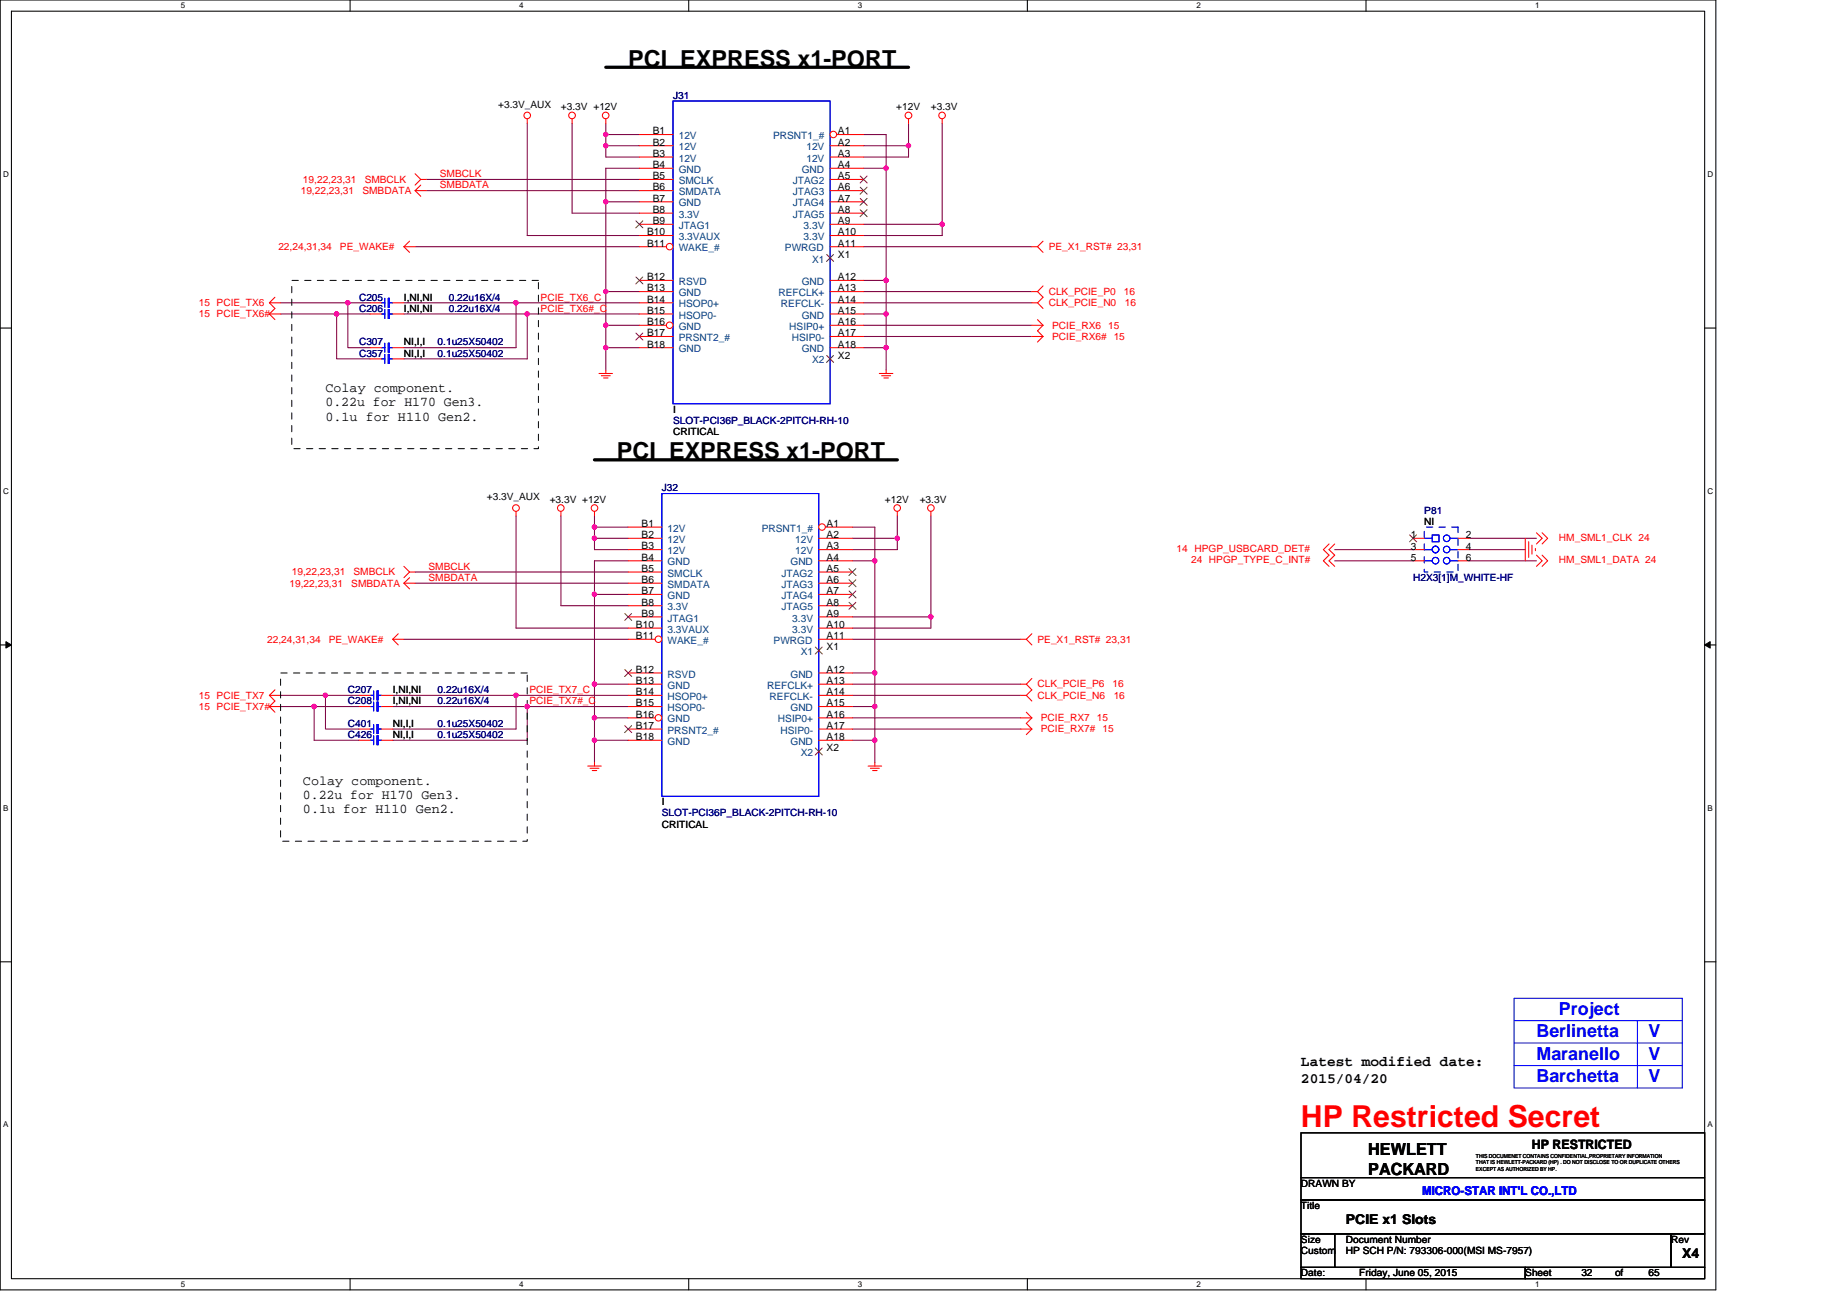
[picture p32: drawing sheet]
<svg xmlns="http://www.w3.org/2000/svg" width="297mm" height="210mm" viewBox="0 0 297 210" stroke-linecap="round" stroke-linejoin="round" font-family="sans-serif">
<defs><g id="words">
<text font-size="4.9" fill="#f00" x="209.2" y="181.3">HP Restricted Secret</text>
<g font-size="3.8">
<text x="101" y="10.7">PCI EXPRESS x1-PORT</text>
<text x="99.2" y="73.8">PCI EXPRESS x1-PORT</text>
</g>
<g font-size="2.9" fill="#00f">
<text x="247.1" y="166.8">Berlinetta</text>
<text x="250.7" y="163.2">Project</text>
<text x="265.1" y="166.8">V</text>
<text x="247.1" y="170.4">Maranello</text>
<text x="247.1" y="174">Barchetta</text>
<text x="265.1" y="170.4">V</text>
<text x="265.1" y="174">V</text>
</g>
<g font-size="2.7">
<text x="220" y="185.7">HEWLETT</text>
<text x="220" y="188.9">PACKARD</text>
</g>
<g font-size="2.3">
<text x="209.2" y="171.4">Latest modified date:</text>
<text x="209.2" y="174.1">2015/04/20</text>
</g>
<g font-size="2.2">
<text x="52.3" y="63">Colay component.</text>
<text x="52.3" y="65.3">0.22u for H170 Gen3.</text>
<text x="52.3" y="67.6">0.1u for H110 Gen2.</text>
<text x="48.7" y="126.2">Colay component.</text>
<text x="48.7" y="128.5">0.22u for H170 Gen3.</text>
<text x="48.7" y="130.8">0.1u for H110 Gen2.</text>
<text x="216.4" y="196.8">PCIE x1 Slots</text>
<text x="270.5" y="202.2">X4</text>
</g>
<text font-size="2.1" x="246.4" y="184.8">HP RESTRICTED</text>
<text font-size="2" fill="#00f" x="228.7" y="192.1">MICRO-STAR INT'L CO.,LTD</text>
<g font-size="1.6">
<text x="80.1" y="17.3">+3.3V_AUX</text>
<text x="90.2" y="17.7">+3.3V +12V</text>
<text x="144.1" y="17.7">+12V</text>
<text x="149.7" y="17.7">+3.3V</text>
<text x="105" y="21.6">B1</text>
<text x="105" y="23.4">B2</text>
<text x="134.8" y="23.4">A2</text>
<text x="134.8" y="21.6">A1</text>
<text x="105" y="25.2">B3</text>
<text x="105" y="27">B4</text>
<text x="105" y="28.8">B5</text>
<text x="134.8" y="27">A4</text>
<text x="134.8" y="28.8">A5</text>
<text x="134.8" y="25.2">A3</text>
<text x="105" y="30.6">B6</text>
<text x="105" y="32.4">B7</text>
<text x="105" y="34.2">B8</text>
<text x="134.8" y="30.6">A6</text>
<text x="134.8" y="32.4">A7</text>
<text x="134.8" y="34.2">A8</text>
<text x="104.1" y="37.8">B10</text>
<text x="104.1" y="39.6">B11</text>
<text x="105" y="36">B9</text>
<text x="134.8" y="39.6">A11</text>
<text x="134.8" y="41.4">X1</text>
<text x="134.8" y="36">A9</text>
<text x="134.8" y="37.8">A10</text>
<text x="104.1" y="45.1">B12</text>
<text x="104.1" y="46.9">B13</text>
<text x="134.8" y="46.9">A13</text>
<text x="134.8" y="45.1">A12</text>
<text x="65" y="50.1">I,NI,NI</text>
<text x="65" y="48.3">I,NI,NI</text>
<text x="104.1" y="48.7">B14</text>
<text x="104.1" y="50.5">B15</text>
<text x="104.1" y="52.3">B16</text>
<text x="134.8" y="50.5">A15</text>
<text x="134.8" y="52.3">A16</text>
<text x="134.8" y="48.7">A14</text>
<text x="65" y="55.5">NI,I,I</text>
<text x="65" y="57.3">NI,I,I</text>
<text x="104.1" y="54.1">B17</text>
<text x="104.1" y="55.9">B18</text>
<text x="134.8" y="55.9">A18</text>
<text x="134.8" y="54.1">A17</text>
<text x="134.8" y="57.7">X2</text>
<text x="108.2" y="66.4">I</text>
<text x="108.2" y="70">CRITICAL</text>
<text x="78.3" y="80.4">+3.3V_AUX</text>
<text x="88.4" y="80.8">+3.3V +12V</text>
<text x="142.3" y="80.8">+12V</text>
<text x="147.9" y="80.8">+3.3V</text>
<text x="103.2" y="84.7">B1</text>
<text x="103.2" y="86.5">B2</text>
<text x="103.2" y="88.3">B3</text>
<text x="132.9" y="86.5">A2</text>
<text x="132.9" y="88.3">A3</text>
<text x="132.9" y="84.7">A1</text>
<text x="226.9" y="86.5">1</text>
<text x="226.9" y="88.3">3</text>
<text x="229.1" y="84.4">NI</text>
<text x="235.8" y="86.5">2</text>
<text x="235.8" y="88.3">4</text>
<text x="103.2" y="90.1">B4</text>
<text x="103.2" y="91.9">B5</text>
<text x="103.2" y="93.7">B6</text>
<text x="103.2" y="95.5">B7</text>
<text x="132.9" y="90.1">A4</text>
<text x="132.9" y="91.9">A5</text>
<text x="132.9" y="93.7">A6</text>
<text x="132.9" y="95.5">A7</text>
<text x="226.9" y="90.1">5</text>
<text x="235.8" y="90.1">6</text>
<text x="102.3" y="101">B10</text>
<text x="103.2" y="97.4">B8</text>
<text x="103.2" y="99.2">B9</text>
<text x="132.9" y="97.4">A8</text>
<text x="132.9" y="99.2">A9</text>
<text x="132.9" y="101">A10</text>
<text x="102.3" y="102.8">B11</text>
<text x="132.9" y="102.8">A11</text>
<text x="132.9" y="104.6">X1</text>
<text x="63.2" y="111.4">I,NI,NI</text>
<text x="63.2" y="113.2">I,NI,NI</text>
<text x="102.3" y="108.2">B12</text>
<text x="102.3" y="110">B13</text>
<text x="102.3" y="111.8">B14</text>
<text x="102.3" y="113.6">B15</text>
<text x="132.9" y="108.2">A12</text>
<text x="132.9" y="110">A13</text>
<text x="132.9" y="113.6">A15</text>
<text x="132.9" y="111.8">A14</text>
<text x="63.2" y="116.9">NI,I,I</text>
<text x="63.2" y="118.7">NI,I,I</text>
<text x="102.3" y="115.4">B16</text>
<text x="102.3" y="117.2">B17</text>
<text x="102.3" y="119">B18</text>
<text x="132.9" y="119">A18</text>
<text x="132.9" y="117.2">A17</text>
<text x="132.9" y="115.4">A16</text>
<text x="132.9" y="120.8">X2</text>
<text x="106.4" y="129.5">I</text>
<text x="106.4" y="133.1">CRITICAL</text>
<text x="209.2" y="190.8">DRAWN BY</text>
<text x="209.2" y="194.4">Title</text>
<text x="209.2" y="199.8">Size</text>
<text x="209.2" y="201.6">Custom</text>
<text x="216.4" y="199.8">Document Number</text>
<text x="216.4" y="201.6">HP SCH P/N: 793306-000(MSI MS-7957)</text>
<text x="268.7" y="199.8">Rev</text>
<text x="209.2" y="205.2">Date:</text>
<text x="218.6" y="205.2">Friday, June 05, 2015</text>
<text x="245.3" y="205.2">Sheet</text>
<text x="254.3" y="205.2">32</text>
<text x="259.7" y="205.2">of</text>
<text x="265.1" y="205.2">65</text>
</g>
<g font-size="1.6" fill="#000080">
<text x="108.2" y="15.9">J31</text>
<text x="57.7" y="50.1">C206</text>
<text x="57.7" y="48.3">C205</text>
<text x="72.2" y="50.1">0.22u16X/4</text>
<text x="72.2" y="48.3">0.22u16X/4</text>
<text x="57.7" y="55.5">C307</text>
<text x="57.7" y="57.3">C357</text>
<text x="70.4" y="55.5">0.1u25X50402</text>
<text x="70.4" y="57.3">0.1u25X50402</text>
<text x="108.2" y="68.2">SLOT-PCI36P_BLACK-2PITCH-RH-10</text>
<text x="106.4" y="79">J32</text>
<text x="229.1" y="82.6">P81</text>
<text x="227.3" y="93.4">H2X3[1]M_WHITE-HF</text>
<text x="55.9" y="111.4">C207</text>
<text x="55.9" y="113.2">C208</text>
<text x="70.4" y="111.4">0.22u16X/4</text>
<text x="70.4" y="113.2">0.22u16X/4</text>
<text x="55.9" y="116.9">C401</text>
<text x="55.9" y="118.7">C426</text>
<text x="70.4" y="116.9">0.1u25X50402</text>
<text x="70.4" y="118.7">0.1u25X50402</text>
<text x="106.4" y="131.3">SLOT-PCI36P_BLACK-2PITCH-RH-10</text>
</g>
<g font-size="1.6" fill="#004080">
<text x="109.2" y="22.4">12V</text>
<text x="124.3" y="22.4">PRSNT1_#</text>
<text x="109.2" y="24.2">12V</text>
<text x="109.2" y="26">12V</text>
<text x="109.2" y="27.8">GND</text>
<text x="109.2" y="29.6">SMCLK</text>
<text x="127.5" y="29.6">JTAG2</text>
<text x="128.9" y="27.8">GND</text>
<text x="129.7" y="24.2">12V</text>
<text x="129.7" y="26">12V</text>
<text x="109.2" y="31.4">SMDATA</text>
<text x="109.2" y="33.2">GND</text>
<text x="109.2" y="35">3.3V</text>
<text x="127.5" y="31.4">JTAG3</text>
<text x="127.5" y="33.2">JTAG4</text>
<text x="127.5" y="35">JTAG5</text>
<text x="109.2" y="36.8">JTAG1</text>
<text x="109.2" y="38.6">3.3VAUX</text>
<text x="109.2" y="40.4">WAKE_#</text>
<text x="126.2" y="40.4">PWRGD</text>
<text x="129.2" y="36.8">3.3V</text>
<text x="129.2" y="38.6">3.3V</text>
<text x="109.2" y="45.8">RSVD</text>
<text x="109.2" y="47.6">GND</text>
<text x="125.2" y="47.6">REFCLK+</text>
<text x="128.9" y="45.8">GND</text>
<text x="130.6" y="42.2">X1</text>
<text x="109.2" y="49.4">HSOP0+</text>
<text x="109.2" y="51.2">HSOP0-</text>
<text x="109.2" y="53">GND</text>
<text x="125.6" y="49.4">REFCLK-</text>
<text x="126.9" y="53">HSIP0+</text>
<text x="128.9" y="51.2">GND</text>
<text x="109.2" y="54.8">PRSNT2_#</text>
<text x="109.2" y="56.6">GND</text>
<text x="127.3" y="54.8">HSIP0-</text>
<text x="128.9" y="56.6">GND</text>
<text x="130.6" y="58.4">X2</text>
<text x="107.4" y="85.5">12V</text>
<text x="107.4" y="87.3">12V</text>
<text x="107.4" y="89.1">12V</text>
<text x="122.5" y="85.5">PRSNT1_#</text>
<text x="127.9" y="87.3">12V</text>
<text x="127.9" y="89.1">12V</text>
<text x="107.4" y="90.9">GND</text>
<text x="107.4" y="92.7">SMCLK</text>
<text x="107.4" y="94.5">SMDATA</text>
<text x="125.7" y="92.7">JTAG2</text>
<text x="125.7" y="94.5">JTAG3</text>
<text x="127.1" y="90.9">GND</text>
<text x="107.4" y="96.3">GND</text>
<text x="107.4" y="98.1">3.3V</text>
<text x="107.4" y="99.9">JTAG1</text>
<text x="107.4" y="101.7">3.3VAUX</text>
<text x="125.7" y="96.3">JTAG4</text>
<text x="125.7" y="98.1">JTAG5</text>
<text x="127.4" y="99.9">3.3V</text>
<text x="127.4" y="101.7">3.3V</text>
<text x="107.4" y="103.5">WAKE_#</text>
<text x="124.4" y="103.5">PWRGD</text>
<text x="128.8" y="105.3">X1</text>
<text x="107.4" y="108.9">RSVD</text>
<text x="107.4" y="110.7">GND</text>
<text x="107.4" y="112.5">HSOP0+</text>
<text x="123.4" y="110.7">REFCLK+</text>
<text x="123.8" y="112.5">REFCLK-</text>
<text x="127.1" y="108.9">GND</text>
<text x="107.4" y="114.3">HSOP0-</text>
<text x="107.4" y="116.2">GND</text>
<text x="107.4" y="118">PRSNT2_#</text>
<text x="107.4" y="119.8">GND</text>
<text x="125.1" y="116.2">HSIP0+</text>
<text x="125.5" y="118">HSIP0-</text>
<text x="127.1" y="114.3">GND</text>
<text x="127.1" y="119.8">GND</text>
<text x="128.8" y="121.6">X2</text>
</g>
<g font-size="1.6" fill="#f00">
<text x="48.7" y="29.4">19,22,23,31</text>
<text x="58.6" y="29.4">SMBCLK</text>
<text x="70.7" y="28.5">SMBCLK</text>
<text x="48.4" y="31.2">19,22,23,31</text>
<text x="58.3" y="31.2">SMBDATA</text>
<text x="70.7" y="30.3">SMBDATA</text>
<text x="44.8" y="40.2">22,24,31,34</text>
<text x="54.7" y="40.2">PE_WAKE#</text>
<text x="168.7" y="40.2">PE_X1_RST# 23,31</text>
<text x="168.7" y="47.4">CLK_PCIE_P0</text>
<text x="180.7" y="47.4">16</text>
<text x="32" y="49.2">15 PCIE_TX6</text>
<text x="32" y="51">15 PCIE_TX6#</text>
<text x="86.9" y="48.3">PCIE_TX6_C</text>
<text x="86.9" y="50.1">PCIE_TX6#_C</text>
<text x="168.7" y="49.2">CLK_PCIE_N0</text>
<text x="169.2" y="52.8">PCIE_RX6</text>
<text x="178.2" y="52.8">15</text>
<text x="180.9" y="49.2">16</text>
<text x="169.2" y="54.6">PCIE_RX6# 15</text>
<text x="189.2" y="88.7">14 HPGP_USBCARD_DET#</text>
<text x="250.7" y="86.9">HM_SML1_CLK 24</text>
<text x="46.6" y="94.3">19,22,23,31</text>
<text x="46.9" y="92.5">19,22,23,31</text>
<text x="56.5" y="94.3">SMBDATA</text>
<text x="56.9" y="92.5">SMBCLK</text>
<text x="68.9" y="91.6">SMBCLK</text>
<text x="68.9" y="93.4">SMBDATA</text>
<text x="191.6" y="90.5">24 HPGP_TYPE_C_INT#</text>
<text x="250.7" y="90.5">HM_SML1_DATA 24</text>
<text x="43" y="103.3">22,24,31,34</text>
<text x="52.9" y="103.3">PE_WAKE#</text>
<text x="166.9" y="103.3">PE_X1_RST# 23,31</text>
<text x="32" y="112.4">15 PCIE_TX7</text>
<text x="85.2" y="111.4">PCIE_TX7_C</text>
<text x="85.2" y="113.2">PCIE_TX7#_C</text>
<text x="166.9" y="110.5">CLK_PCIE_P6</text>
<text x="166.9" y="112.4">CLK_PCIE_N6</text>
<text x="178.9" y="110.5">16</text>
<text x="179.1" y="112.4">16</text>
<text x="32" y="114.2">15 PCIE_TX7#</text>
<text x="167.4" y="116">PCIE_RX7</text>
<text x="167.4" y="117.8">PCIE_RX7#</text>
<text x="176.4" y="116">15</text>
<text x="177.3" y="117.8">15</text>
</g>
<g font-size="1.3">
<text x="29.1" y="1.4">5</text>
<text x="83.5" y="1.4">4</text>
<text x="138" y="1.4">3</text>
<text x="192.4" y="1.4">2</text>
<text x="246.9" y="1.4">1</text>
<text x=".5" y="28.4">D</text>
<text x="274.6" y="28.4">D</text>
<text x=".5" y="79.4">C</text>
<text x="274.6" y="79.4">C</text>
<text x=".5" y="130.3">B</text>
<text x="274.6" y="130.3">B</text>
<text x=".5" y="181.3">A</text>
<text x="274.6" y="181.3">A</text>
<text x="29.1" y="206.9">5</text>
<text x="83.5" y="206.9">4</text>
<text x="138" y="206.9">3</text>
<text x="192.4" y="206.9">2</text>
<text x="246.9" y="206.9">1</text>
</g>
<g font-size=".9">
<text x="237.4" y="186.2">THIS DOCUMENET CONTAINS CONFIDENTIAL,PROPRIETARY INFORMATION</text>
<text x="237.4" y="187.2">THAT IS HEWLETT-PACKARD (HP) . DO NOT DISCLOSE TO OR DUPLICATE OTHERS</text>
<text x="237.4" y="188.2">EXCEPT AS AUTHORIZED BY HP.</text>
</g>
</g></defs>
<path d="M0 0h275.9v207.4h-275.9zM1.8 1.8h272.3v203.8h-272.3z" fill="none" stroke="#000" stroke-width=".17"/>
<g fill="#fff">
<path d="M29.1 .2h.7v1.4h-.7z"/>
<path d="M29.1 205.8h.7v1.4h-.7z"/>
</g>
<path d="M56.3 0v1.8M56.3 205.6v1.8" fill="none" stroke="#000" stroke-width=".17"/>
<g fill="#fff">
<path d="M83.5 .2h.7v1.4h-.7z"/>
<path d="M83.5 205.8h.7v1.4h-.7z"/>
</g>
<path d="M110.8 0v1.8M110.8 205.6v1.8" fill="none" stroke="#000" stroke-width=".17"/>
<g fill="#fff">
<path d="M138 .2h.7v1.4h-.7z"/>
<path d="M138 205.8h.7v1.4h-.7z"/>
</g>
<path d="M165.2 0v1.8M165.2 205.6v1.8" fill="none" stroke="#000" stroke-width=".17"/>
<g fill="#fff">
<path d="M192.4 .2h.8v1.4h-.8z"/>
<path d="M192.4 205.8h.8v1.4h-.8z"/>
</g>
<path d="M219.7 0v1.8M219.7 205.6v1.8" fill="none" stroke="#000" stroke-width=".17"/>
<g fill="#fff">
<path d="M246.9 .2h.7v1.4h-.7z"/>
<path d="M246.9 205.8h.7v1.4h-.7z"/>
<path d="M.5 27.3h.9v1.4h-.9z"/>
<path d="M274.6 27.3h.9v1.4h-.9z"/>
<path d="M.5 78.2h.9v1.5h-.9z"/>
<path d="M274.6 78.2h.9v1.5h-.9z"/>
</g>
<path d="M0 52.7h1.8M274.1 52.7h1.8" fill="none" stroke="#000" stroke-width=".17"/>
<g fill="#fff">
<path d="M.5 129.2h.9v1.4h-.9z"/>
<path d="M274.6 129.2h.9v1.4h-.9z"/>
</g>
<path d="M0 103.7h1.8M274.1 103.7h1.8" fill="none" stroke="#000" stroke-width=".17"/>
<path d="M.9 103.2l.9 .5-.9 .5zM274.1 103.7l.9-.5v1z" fill="#000" stroke="#000" stroke-width=".16"/>
<g fill="#fff">
<path d="M.5 180.1h.9v1.4h-.9z"/>
<path d="M274.6 180.1h.9v1.4h-.9z"/>
</g>
<path d="M0 154.6h1.8M274.1 154.6h1.8M243.5 174.9h.1M209.2 182.1h64.9v10.9h-64.9zM209.2 193h64.9v5.4h-64.9zM209.2 198.4h5.4v5.4h-5.4zM209.2 189.4h64.9M214.6 198.4h54.1v5.4h-54.1zM268.7 198.4h5.4v5.4h-5.4zM209.2 203.8h36.1v1.8h-36.1zM245.3 203.8h28.8v1.8h-28.8z" fill="none" stroke="#000" stroke-width=".17"/>
<g fill="none" stroke="#800040" stroke-width=".17">
<path d="M84.8 19.8v18.1h18M92 19.8v14.5h10.8M97.4 19.8v1.8M146.1 19.8v5.5h-7.2M151.5 19.8v16.3M66.8 39.7h36M68.6 28.9h34.2M68.6 30.6h34.2M97.4 23.4h5.4M97.4 21.6h5.4M97.4 32.4h5.4M97.4 23.4v1.9h5.4"/>
<path d="M97.4 21.6v1.8M97.4 32.4v14.5M102.8 27.1h-5.4v5.3M138.9 27.1h3.6M138.9 21.6h3.6v5.5M138.9 23.4h7.2M138.9 36.1h12.6M138.9 39.7h27M142.5 27.1v18M151.5 36.1v1.8h-12.6M45.1 50.5h9M45.1 48.7h10.8"/>
<path d="M54.1 50.5h5.4M54.1 50.5v7.2h5.4M55.9 48.7h3.6M55.9 48.7v7.2h3.6M65 50.5h19.8v7.2h-19.8M65 48.7h18v7.2h-18M83 48.7h19.8M84.8 50.5h18M97.4 46.9h5.4M97.4 55.9h5.4M97.4 52.3h5.4M97.4 55.9v3.6"/>
<path d="M97.4 46.9v5.4M97.4 52.3v3.6M138.9 45.1h3.6M138.9 55.9h3.6M138.9 50.5h3.6M138.9 46.9h27M138.9 48.7h27M138.9 52.3h27M138.9 54.1h27M142.5 50.5v9M142.5 45.1v5.4M66.8 92h34.2"/>
<path d="M66.8 93.8h34.2M83 83v18h18M90.2 83v14.4h10.8M95.6 86.6h5.4M95.6 84.8h5.4M95.6 95.6h5.4M95.6 86.6v1.8h5.4M95.6 83v1.8M95.6 84.8v1.8M95.6 95.6v14.4M101 90.2h-5.4v5.4M137.1 86.6h7.2"/>
<path d="M137.1 99.2h12.6M137.1 90.2h3.6M137.1 84.8h3.6v5.4M140.7 90.2v18M144.3 83v5.4h-7.2M149.7 99.2v1.8h-12.6M149.7 83v16.2M214.6 88.4h12.7M214.6 90.2h12.7M236.3 88.4h9M236.3 86.6h10.8M236.3 90.2h10.8"/>
<path d="M45.1 113.6h5.4v5.4h7.2M45.1 111.8h7.2M50.5 113.6h7.2M52.3 111.8h5.4M52.3 111.8v5.4h5.4M63.2 113.6h21.6v5.4h-21.6M63.2 111.8h19.8v5.4h-19.8M65 102.8h36M83 111.8h18M84.8 113.6h16.2M95.6 110h5.4M95.6 119h5.4"/>
<path d="M95.6 115.4h5.4M95.6 119v3.6M95.6 110v5.4M95.6 115.4v3.6M137.1 108.2h3.6M137.1 119h3.6M137.1 113.6h3.6M137.1 102.8h27M137.1 110h27M137.1 111.8h27M137.1 115.4h27M137.1 117.2h27"/>
<path d="M140.7 113.6v9M140.7 108.2v5.4"/>
</g>
<g fill="#f0f" stroke="#f0f" stroke-width=".17">
<circle cx="97.4" cy="55.9" r=".35"/>
<circle cx="146.1" cy="23.4" r=".35"/>
<circle cx="142.5" cy="55.9" r=".35"/>
<circle cx="142.5" cy="50.5" r=".35"/>
<circle cx="97.4" cy="46.9" r=".35"/>
<circle cx="97.4" cy="52.3" r=".35"/>
<circle cx="97.4" cy="21.6" r=".35"/>
<circle cx="151.5" cy="36.1" r=".35"/>
<circle cx="97.4" cy="32.4" r=".35"/>
<circle cx="97.4" cy="23.4" r=".35"/>
<circle cx="142.5" cy="45.1" r=".35"/>
<circle cx="142.5" cy="27" r=".35"/>
<circle cx="83" cy="48.7" r=".35"/>
<circle cx="84.8" cy="50.5" r=".35"/>
<circle cx="95.6" cy="119" r=".35"/>
<circle cx="144.3" cy="86.5" r=".35"/>
<circle cx="140.7" cy="119" r=".35"/>
<circle cx="140.7" cy="113.6" r=".35"/>
<circle cx="95.6" cy="110" r=".35"/>
<circle cx="95.6" cy="115.4" r=".35"/>
<circle cx="95.6" cy="84.7" r=".35"/>
<circle cx="83" cy="111.8" r=".35"/>
<circle cx="84.8" cy="113.6" r=".35"/>
<circle cx="50.5" cy="113.6" r=".35"/>
<circle cx="149.7" cy="99.2" r=".35"/>
<circle cx="95.6" cy="95.6" r=".35"/>
<circle cx="95.6" cy="86.5" r=".35"/>
<circle cx="140.7" cy="108.2" r=".35"/>
<circle cx="140.7" cy="90.2" r=".35"/>
<circle cx="55.9" cy="48.7" r=".35"/>
<circle cx="54.1" cy="50.5" r=".35"/>
<circle cx="52.3" cy="111.8" r=".35"/>
</g>
<g fill="none" stroke="#f00" stroke-width=".17">
<path d="M84.8 19.1v.7M92 19.1v.7M97.4 19.1v.7M146.1 19.1v.7M151.5 19.1v.7M65 39.7h1.8M65 39.7l.9 .9M65.9 38.8l-.9 .9M66.8 27.9l.9 1-.9 .9M66.8 30.6h1.8M66.8 30.6l.9 1M67.7 28.9h.9"/>
<path d="M67.7 29.8l-.9 .8M102.8 21.6h5.4M102.8 23.4h5.4M102.8 25.3h5.4M102.8 27.1h5.4M102.8 28.9h5.4M102.8 30.6h5.4M102.8 32.4h5.4M102.8 34.3h5.4M102.8 36.1h5.4M102.8 37.9h5.4M165.9 39.7h1"/>
<path d="M167.7 38.8l-.8 .9 .8 .9M43.3 48.7h1.8M43.3 48.7l.9 .9-.9 .9M43.3 50.5h1.8M43.3 50.5l.9 .9M44.2 47.8l-.9 .9M59.5 55.9h1.9M63.2 55.9h1.8M97.4 59.5v.5M142.5 59.5v.5M165.9 52.3h1.8M165.9 54.1h1.8"/>
<path d="M165.9 46.9h1M165.9 48.7h1M166.9 51.4l.8 .9M167.7 52.3l-.8 .9 .8 .9M167.7 54.1l-.8 .9M167.7 46l-.8 .9 .8 .9-.8 .9 .8 .9M96.3 60h2.2M96.7 60.4h1.4M97.1 60.8h.7M141.4 60h2.2M141.8 60.4h1.4M142.2 60.8h.7"/>
<path d="M65 91.1l.9 .9-.9 .9M65 93.8h1.8M65 93.8l.9 .9M65.9 92.9l-.9 .9M65.9 92h.9M83 82.2v.8M90.2 82.2v.8M95.6 82.2v.8M144.3 82.2v.8M149.7 82.2v.8M213.7 87.5l-.9 .9 .9 .9-.9 .9 .9 .9M214.6 87.5l-.9 .9 .9 .9-.9 .9 .9 .9"/>
<path d="M245.3 86.6v3.6M245.8 87.1v2.5M246.4 87.7v1.4M246.9 88.2v.3M247.1 89.3l.9 .9-.9 .9M247.1 85.7l.9 .9-.9 .9M248 89.3l.9 .9-.9 .9M248 85.7l.9 .9-.9 .9M43.3 111.8h1.8M43.3 111.8l.9 .9-.9 .9M43.3 113.6h1.8M43.3 113.6l.9 .9"/>
<path d="M44.2 110.9l-.9 .9M63.2 102.8h1.8M63.2 102.8l.8 .9M64 101.9l-.8 .9M164.1 110h1M164.1 111.8h1M164.1 102.8h1M164.1 115.4h1.8M164.1 117.2h1.8M165.1 114.5l.8 .9M165.9 115.4l-.8 .9 .8 .9M165.9 117.2l-.8 .9"/>
<path d="M165.9 109.1l-.8 .9 .8 .9-.8 .9 .8 .9M165.9 101.9l-.8 .9 .8 .9M94.5 123.2h2.2M94.9 123.5h1.4M95.2 123.9h.8M95.6 122.6v.6M139.6 123.2h2.2M140 123.5h1.4M140.3 123.9h.8M140.7 122.6v.6"/>
<circle cx="84.8" cy="18.6" r=".53"/>
<circle cx="92" cy="18.6" r=".54"/>
<circle cx="97.4" cy="18.6" r=".53"/>
<circle cx="146.1" cy="18.6" r=".54"/>
<circle cx="151.5" cy="18.6" r=".53"/>
<circle cx="83" cy="81.7" r=".54"/>
<circle cx="90.2" cy="81.7" r=".53"/>
<circle cx="95.6" cy="81.7" r=".53"/>
<circle cx="144.3" cy="81.7" r=".53"/>
<circle cx="149.7" cy="81.7" r=".53"/>
</g>
<path d="M97.4 10.8h48.7M95.6 73.9h48.7" fill="none" stroke="#000" stroke-width=".53"/>
<path d="M46.9 45.1h39.7v27h-39.7zM45.1 108.2h39.7v27.1h-39.7z" fill="none" stroke="#000" stroke-width=".16" stroke-dasharray="1 1 1 1 1 1 1 1"/>
<path d="M108.2 16.2h25.3v48.7h-25.3zM61.4 55.9h.5M61.9 55.2v1.4M62.4 55.2h.2v1.4h-.2zM62.6 55.9h.6M243.5 171.3h27M243.5 164.1h27M243.5 167.7h27M243.5 160.5h27v14.4h-27zM263.3 164.1v10.8" fill="none" stroke="#00f" stroke-width=".17"/>
<path d="M102.3 35.5l1.1 1.1M103.4 35.5l-1.1 1.1" fill="none" stroke="#804000" stroke-width=".16"/>
<circle cx="107.7" cy="39.7" r=".52" fill="#fff" stroke="#f00" stroke-width=".17"/>
<path d="M102.8 39.7h4.4M102.8 45.1h5.4M102.8 46.9h5.4M102.8 48.7h5.4M102.8 50.5h5.4" fill="none" stroke="#f00" stroke-width=".17"/>
<path d="M102.3 44.5l1.1 1.2M103.4 44.5l-1.1 1.2" fill="none" stroke="#804000" stroke-width=".16"/>
<circle cx="107.7" cy="52.3" r=".52" fill="#fff" stroke="#f00" stroke-width=".17"/>
<path d="M102.8 54.1h5.4M102.8 55.9h5.4M102.8 52.3h4.4" fill="none" stroke="#f00" stroke-width=".17"/>
<path d="M102.3 53.6l1.1 1.1M103.4 53.6l-1.1 1.1" fill="none" stroke="#804000" stroke-width=".16"/>
<circle cx="134" cy="21.6" r=".52" fill="#fff" stroke="#f00" stroke-width=".17"/>
<g fill="none" stroke="#f00" stroke-width=".17">
<path d="M133.5 23.4h5.4M133.5 25.3h5.4M133.5 27.1h5.4M133.5 28.9h5.4M133.5 30.6h5.4M133.5 32.4h5.4M133.5 34.3h5.4M133.5 36.1h5.4M133.5 37.9h5.4M133.5 39.7h5.4M134.6 21.6h4.3M133.5 41.5h.1"/>
<path d="M133.5 57.7h.1M133.5 45.1h5.4M133.5 46.9h5.4M133.5 48.7h5.4M133.5 50.5h5.4M133.5 52.3h5.4M133.5 54.1h5.4M133.5 55.9h5.4M101 84.8h5.4M101 86.6h5.4M101 88.4h5.4M101 90.2h5.4"/>
<path d="M101 92h5.4M101 93.8h5.4M101 95.6h5.4M101 97.4h5.4M101 99.2h5.4M101 101h5.4"/>
</g>
<g fill="none" stroke="#804000" stroke-width=".16">
<path d="M138.3 28.3l1.2 1.1M138.3 30.1l1.2 1.1M138.3 31.9l1.2 1.1M138.3 33.7l1.2 1.1M139.4 28.3l-1.1 1.1M139.4 30.1l-1.1 1.1M139.4 31.9l-1.1 1.1M139.4 33.7l-1.1 1.1M132.9 40.9l1.2 1.1M132.9 57.1l1.2 1.2M134 40.9l-1.1 1.1M134 57.1l-1.1 1.2"/>
<path d="M100.5 98.6l1.1 1.2M101.6 98.6l-1.1 1.2"/>
</g>
<path d="M106.4 79.4h25.3v48.6h-25.3z" fill="none" stroke="#00f" stroke-width=".17"/>
<circle cx="105.9" cy="102.8" r=".52" fill="#fff" stroke="#f00" stroke-width=".17"/>
<path d="M101 108.2h5.4M101 110h5.4M101 111.8h5.4M101 113.6h5.4M101 102.8h4.4" fill="none" stroke="#f00" stroke-width=".17"/>
<path d="M100.5 107.7l1.1 1.1M101.6 107.7l-1.1 1.1" fill="none" stroke="#804000" stroke-width=".16"/>
<circle cx="105.9" cy="115.4" r=".52" fill="#fff" stroke="#f00" stroke-width=".17"/>
<path d="M101 117.2h5.4M101 119h5.4M101 115.4h4.4" fill="none" stroke="#f00" stroke-width=".17"/>
<path d="M100.5 116.7l1.1 1.1M101.6 116.7l-1.1 1.1" fill="none" stroke="#804000" stroke-width=".16"/>
<circle cx="132.2" cy="84.7" r=".52" fill="#fff" stroke="#f00" stroke-width=".17"/>
<g fill="none" stroke="#f00" stroke-width=".17">
<path d="M59.5 50.5h1.9M59.5 57.7h1.9M59.5 48.7h1.9M63.2 50.5h1.8M63.2 57.7h1.8M63.2 48.7h1.8M131.7 86.6h5.4M131.7 88.4h5.4M131.7 90.2h5.4M131.7 92h5.4M131.7 93.8h5.4M131.7 95.6h5.4"/>
<path d="M131.7 97.4h5.4M131.7 99.2h5.4M132.8 84.8h4.3M227.3 86.6h1.8M227.3 88.4h1.8M227.3 90.2h1.8M234.5 86.6h1.8M234.5 88.4h1.8M234.5 90.2h1.8M57.7 111.8h1.8M57.7 113.6h1.8M57.7 117.2h1.8"/>
<path d="M57.7 119h1.8M61.4 111.8h1.8M61.4 113.6h1.8M61.4 117.2h1.8M61.4 119h1.8M131.7 104.6h.1M131.7 101h5.4M131.7 102.8h5.4M131.7 108.2h5.4M131.7 110h5.4M131.7 111.8h5.4M131.7 113.6h5.4"/>
<path d="M131.7 115.4h5.4M131.7 117.2h5.4M131.7 119h5.4M131.7 120.8h.1"/>
</g>
<g fill="none" stroke="#804000" stroke-width=".16">
<path d="M136.5 91.4l1.2 1.1M136.5 93.2l1.2 1.1M136.5 95l1.2 1.1M136.5 96.8l1.2 1.2M137.6 91.4l-1.1 1.1M137.6 93.2l-1.1 1.1M137.6 95l-1.1 1.1M137.6 96.8l-1.1 1.2M226.7 86l1.1 1.1M227.8 86l-1.1 1.1M131.1 104l1.1 1.2M132.2 104l-1.1 1.2"/>
<path d="M131.1 120.3l1.1 1.1M132.2 120.3l-1.1 1.1"/>
</g>
<g fill="none" stroke="#00f" stroke-width=".17">
<path d="M61.4 50.5h.5M61.4 57.7h.5M61.4 48.7h.5M61.9 49.8v1.4M61.9 57v1.4M61.9 48v1.4M62.4 49.8h.2v1.4h-.2zM62.4 57h.2v1.4h-.2zM62.4 48h.2v1.4h-.2zM62.6 50.5h.6M62.6 57.7h.6M62.6 48.7h.6"/>
<path d="M229.1 86.6h1.2M229.1 88.4h1.2M229.1 90.2h1.2M230.3 86h1.1v1.1h-1.1zM233.2 90.2h1.3M233.2 86.6h1.3M233.2 88.4h1.3M59.5 111.8h.6M59.5 117.2h.6M59.5 113.6h.6M59.5 119h.6M60.1 111.1v1.4"/>
<path d="M60.1 116.5v1.4M60.1 112.9v1.4M60.1 118.3v1.4M60.6 111.1h.2v1.4h-.2zM60.6 116.5h.2v1.4h-.2zM60.6 112.9h.2v1.4h-.2zM60.6 118.3h.2v1.4h-.2zM60.8 111.8h.6M60.8 117.2h.6M60.8 113.6h.6M60.8 119h.6"/>
<circle cx="230.9" cy="90.1" r=".53"/>
<circle cx="230.9" cy="88.3" r=".53"/>
<circle cx="232.7" cy="86.5" r=".53"/>
<circle cx="232.7" cy="88.3" r=".53"/>
<circle cx="232.7" cy="90.1" r=".53"/>
</g>
<path d="M229.1 84.8h5.4v7.2h-5.4z" fill="none" stroke="#fff" stroke-width=".16" stroke-dasharray="1 1 1 1 1 1 1 1"/>
<path d="M229.1 84.8h5.4v7.2h-5.4z" fill="none" stroke="#00f" stroke-width=".16" stroke-dasharray="1 1 1 1 1 1 1 1"/>
<g fill="#f0f" stroke="#f0f" stroke-width=".17">
<circle cx="97.4" cy="55.9" r=".35"/>
<circle cx="146.1" cy="23.4" r=".35"/>
<circle cx="142.5" cy="55.9" r=".35"/>
<circle cx="142.5" cy="50.5" r=".35"/>
<circle cx="97.4" cy="46.9" r=".35"/>
<circle cx="97.4" cy="52.3" r=".35"/>
<circle cx="97.4" cy="21.6" r=".35"/>
<circle cx="151.5" cy="36.1" r=".35"/>
<circle cx="97.4" cy="32.4" r=".35"/>
<circle cx="97.4" cy="23.4" r=".35"/>
<circle cx="142.5" cy="45.1" r=".35"/>
<circle cx="142.5" cy="27" r=".35"/>
<circle cx="83" cy="48.7" r=".35"/>
<circle cx="84.8" cy="50.5" r=".35"/>
<circle cx="95.6" cy="119" r=".35"/>
<circle cx="144.3" cy="86.5" r=".35"/>
<circle cx="140.7" cy="119" r=".35"/>
<circle cx="140.7" cy="113.6" r=".35"/>
<circle cx="95.6" cy="110" r=".35"/>
<circle cx="95.6" cy="115.4" r=".35"/>
<circle cx="95.6" cy="84.7" r=".35"/>
<circle cx="83" cy="111.8" r=".35"/>
<circle cx="84.8" cy="113.6" r=".35"/>
<circle cx="50.5" cy="113.6" r=".35"/>
<circle cx="149.7" cy="99.2" r=".35"/>
<circle cx="95.6" cy="95.6" r=".35"/>
<circle cx="95.6" cy="86.5" r=".35"/>
<circle cx="140.7" cy="108.2" r=".35"/>
<circle cx="140.7" cy="90.2" r=".35"/>
<circle cx="55.9" cy="48.7" r=".35"/>
<circle cx="54.1" cy="50.5" r=".35"/>
<circle cx="52.3" cy="111.8" r=".35"/>
</g>
<use href="#words"/>
</svg>
